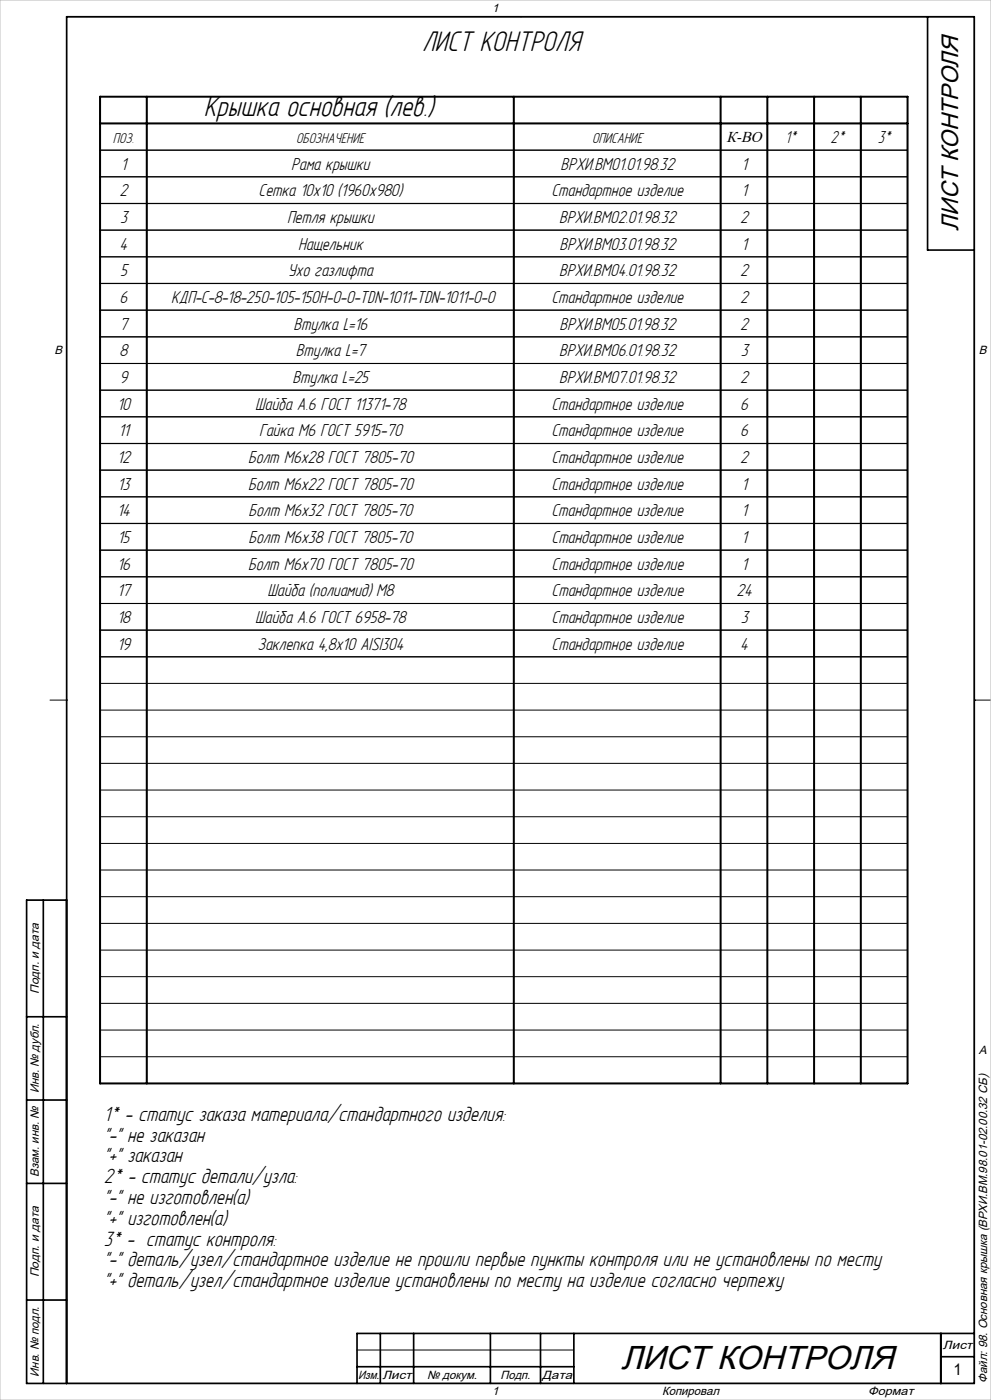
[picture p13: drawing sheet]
<svg xmlns="http://www.w3.org/2000/svg" width="297mm" height="420mm" viewBox="0 0 297 420" stroke-linecap="round" stroke-linejoin="round" font-family="sans-serif">
<defs><g id="words">
<text font-size="10" x="186.1" y="410.6">ЛИСТ КОНТРОЛЯ</text>
<g font-size="9.5">
<text x="126.5" y="15.3">ЛИСТ КОНТРОЛЯ</text>
<text x="61" y="34.7">Крышка основная (лев.)</text>
</g>
<text font-size="7.1" x="287.2" y="69.2" transform="rotate(-90 287.2 69.2)">ЛИСТ КОНТРОЛЯ</text>
<g font-size="6.9">
<text x="31.1" y="336.2">1* - статус заказа материала/стандартного изделия:</text>
<text x="31.1" y="342.5">&quot;-&quot; не заказан</text>
<text x="31.1" y="348.7">&quot;+&quot; заказан</text>
<text x="31.1" y="355">2* - статус детали/узла:</text>
<text x="31.1" y="361.2">&quot;-&quot; не изготовлен(а)</text>
<text x="31.1" y="367.5">&quot;+&quot; изготовлен(а)</text>
<text x="31.1" y="373.7">3* - статус контроля:</text>
<text x="31.1" y="379.9">&quot;-&quot; деталь/узел/стандартное изделие не прошли первые пункты контроля или не установлены по месту</text>
<text x="31.1" y="386.2">&quot;+&quot; деталь/узел/стандартное изделие установлены по месту на изделие согласно чертежу</text>
</g>
<g font-size="5.8">
<text x="235.3" y="42.9">1*</text>
<text x="248.9" y="42.9">2*</text>
<text x="263.1" y="42.9">3*</text>
<text x="36.2" y="50.9">1</text>
<text x="87.3" y="50.9">Рама крышки</text>
<text x="168" y="50.9">ВРХИ.ВМ01.01.98.32</text>
<text x="222.2" y="50.9">1</text>
<text x="35.8" y="58.9">2</text>
<text x="77.5" y="58.9">Сетка 10х10 (1960х980)</text>
<text x="165.3" y="58.9">Стандартное изделие</text>
<text x="222.2" y="58.9">1</text>
<text x="36" y="66.9">3</text>
<text x="86" y="66.9">Петля крышки</text>
<text x="167.6" y="66.9">ВРХИ.ВМ02.01.98.32</text>
<text x="221.9" y="66.9">2</text>
<text x="35.9" y="74.9">4</text>
<text x="89.3" y="74.9">Нащельник</text>
<text x="167.7" y="74.9">ВРХИ.ВМ03.01.98.32</text>
<text x="222.2" y="74.9">1</text>
<text x="36" y="82.9">5</text>
<text x="86.3" y="82.9">Ухо газлифта</text>
<text x="167.6" y="82.9">ВРХИ.ВМ04.01.98.32</text>
<text x="221.9" y="82.9">2</text>
<text x="35.9" y="90.9">6</text>
<text x="51.3" y="90.9">КДП-С-8-18-250-105-150H-0-0-TDN-1011-TDN-1011-0-0</text>
<text x="165.3" y="90.9">Стандартное изделие</text>
<text x="221.9" y="90.9">2</text>
<text x="35.9" y="98.9">7</text>
<text x="87.9" y="98.9">Втулка L=16</text>
<text x="167.7" y="98.9">ВРХИ.ВМ05.01.98.32</text>
<text x="221.9" y="98.9">2</text>
<text x="35.9" y="106.9">8</text>
<text x="88.7" y="106.9">Втулка L=7</text>
<text x="167.6" y="106.9">ВРХИ.ВМ06.01.98.32</text>
<text x="222" y="106.9">3</text>
<text x="35.9" y="114.9">9</text>
<text x="87.7" y="114.9">Втулка L=25</text>
<text x="167.6" y="114.9">ВРХИ.ВМ07.01.98.32</text>
<text x="221.9" y="114.9">2</text>
<text x="35.1" y="122.9">10</text>
<text x="76.5" y="122.9">Шайба A.6 ГОСТ 11371-78</text>
<text x="165.3" y="122.9">Стандартное изделие</text>
<text x="221.9" y="122.9">6</text>
<text x="35.5" y="130.9">11</text>
<text x="77.6" y="130.9">Гайка M6 ГОСТ 5915-70</text>
<text x="165.3" y="130.9">Стандартное изделие</text>
<text x="221.9" y="130.9">6</text>
<text x="35.1" y="138.9">12</text>
<text x="74.3" y="138.9">Болт M6x28 ГОСТ 7805-70</text>
<text x="165.3" y="138.9">Стандартное изделие</text>
<text x="221.9" y="138.9">2</text>
<text x="35.2" y="146.9">13</text>
<text x="74.3" y="146.9">Болт M6x22 ГОСТ 7805-70</text>
<text x="165.3" y="146.9">Стандартное изделие</text>
<text x="222.2" y="146.9">1</text>
<text x="35.1" y="154.9">14</text>
<text x="74.5" y="154.9">Болт M6x32 ГОСТ 7805-70</text>
<text x="165.3" y="154.9">Стандартное изделие</text>
<text x="222.2" y="154.9">1</text>
<text x="35.2" y="162.9">15</text>
<text x="74.5" y="162.9">Болт M6x38 ГОСТ 7805-70</text>
<text x="165.3" y="162.9">Стандартное изделие</text>
<text x="222.2" y="162.9">1</text>
<text x="35.1" y="170.9">16</text>
<text x="74.4" y="170.9">Болт M6x70 ГОСТ 7805-70</text>
<text x="165.3" y="170.9">Стандартное изделие</text>
<text x="222.3" y="170.9">1</text>
<text x="35.1" y="178.9">17</text>
<text x="80.2" y="178.9">Шайба (полиамид) М8</text>
<text x="165.3" y="178.9">Стандартное изделие</text>
<text x="220.7" y="178.9">24</text>
<text x="35.1" y="186.9">18</text>
<text x="76.5" y="186.9">Шайба A.6 ГОСТ 6958-78</text>
<text x="165.3" y="186.9">Стандартное изделие</text>
<text x="222" y="186.9">3</text>
<text x="35.1" y="194.9">19</text>
<text x="77.1" y="194.9">Заклепка 4,8х10 AISI304</text>
<text x="165.3" y="194.9">Стандартное изделие</text>
<text x="221.9" y="194.9">4</text>
</g>
<g font-size="4.8">
<text x="177.5" y="42.8">ОПИСАНИЕ</text>
<text x="285.8" y="412.6">1</text>
</g>
<g font-size="4.7">
<text x="33.9" y="42.8">ПОЗ.</text>
<text x="88.8" y="42.8">ОБОЗНАЧЕНИЕ</text>
<text x="217.7" y="42.7">К-ВО</text>
</g>
<g font-size="3.6">
<text x="147.5" y="3.6">1</text>
<text x="16.4" y="106.1">B</text>
<text x="293.4" y="106.1">B</text>
<text x="11.6" y="298.1" transform="rotate(-90 11.6 298.1)">Подп. и дата</text>
<text x="293.4" y="316.1">A</text>
<text x="11.6" y="328" transform="rotate(-90 11.6 328)">Инв. № дубл.</text>
<text x="11.6" y="353" transform="rotate(-90 11.6 353)">Взам. инв. №</text>
<text x="11.6" y="383.1" transform="rotate(-90 11.6 383.1)">Подп. и дата</text>
<text x="282.6" y="404.6">Лист</text>
<text x="11.6" y="413" transform="rotate(-90 11.6 413)">Инв. № подл.</text>
<text x="107.3" y="413.6">Изм.</text>
<text x="114.7" y="413.6">Лист</text>
<text x="128" y="413.6">№ докум.</text>
<text x="150" y="413.6">Подп.</text>
<text x="162.5" y="413.6">Дата</text>
<text x="147.5" y="418.6">1</text>
<text x="198.5" y="418.6">Копировал</text>
<text x="260.2" y="418.6">Формат</text>
<text x="295.8" y="414.7" transform="rotate(-90 295.8 414.7)">Файл: 98. Основная крышка (ВРХИ.ВМ.98.01-02.00.32 СБ)</text>
</g>
</g></defs>
<g fill="none" stroke="#000" stroke-width=".3">
<path d="M20 5h272v410h-272zM156 5h.1M30 37.1h242v160h-242zM44 37.1v160M154 37.1v160M216 37.1v160M230 37.1v160M244 37.1v160M258 37.1v160M30 45.1h242M30 53.1h242M30 45h242"/>
<path d="M30 53h242M30 61.1h242M30 69.1h242M30 77.1h242M30 61h242M30 69h242M30 77h242M30 93.1h242M30 93h242M272 85l-242 .1M30 101.1h242M30 109.1h242"/>
<path d="M30 117.1h242M30 101h242M30 109h242M30 117h242M30 125.1h242M30 133.1h242M30 125h242M30 133h242M30 141.1h242M30 149.1h242M30 157.1h242M30 141h242"/>
<path d="M30 149h242M30 157h242M30 165.1h242M30 173.1h242M30 165h242M30 173h242M30 181.1h242M30 181h242M30 197h242M272 189l-242 .1M15 210h5M20 210h.1"/>
<path d="M30 205h242M30 213h242M292 210h.1M292 210h5M30 221h242M30 229h242M30 237h242M30 245h242M30 253h242M30 261h242M30 269h242M30 277h242"/>
<path d="M30 285h242M30 293h242M30 301h242M30 309h242M30 317h242M107 405h65M156 415h.1"/>
</g>
<path d="M30 29h242v296h-242zM30 37h242M44 29v296M154 29v296M216 29v296M230 29v296M244 29v296M258 29v296M20 270v145M282 400v15" fill="none" stroke="#000" stroke-width=".6"/>
<g fill="none" stroke="#000" stroke-width=".5">
<path d="M278 5v70h14M13 270v145M20 270h-12v145h284v-410h-272v410M8 305h12M8 330h12M8 355h12M8 390h12M107 410h65M114 400v15M124 400v15M147 400v15M162 400v15"/>
<path d="M172 400v15M282 400v15M282 407h10M292 400h-185v15"/>
</g>
<path d="M0 0h297v420h-297z" fill="none" stroke="#c0c0c0" stroke-width=".3"/>
<use href="#words"/>
</svg>
